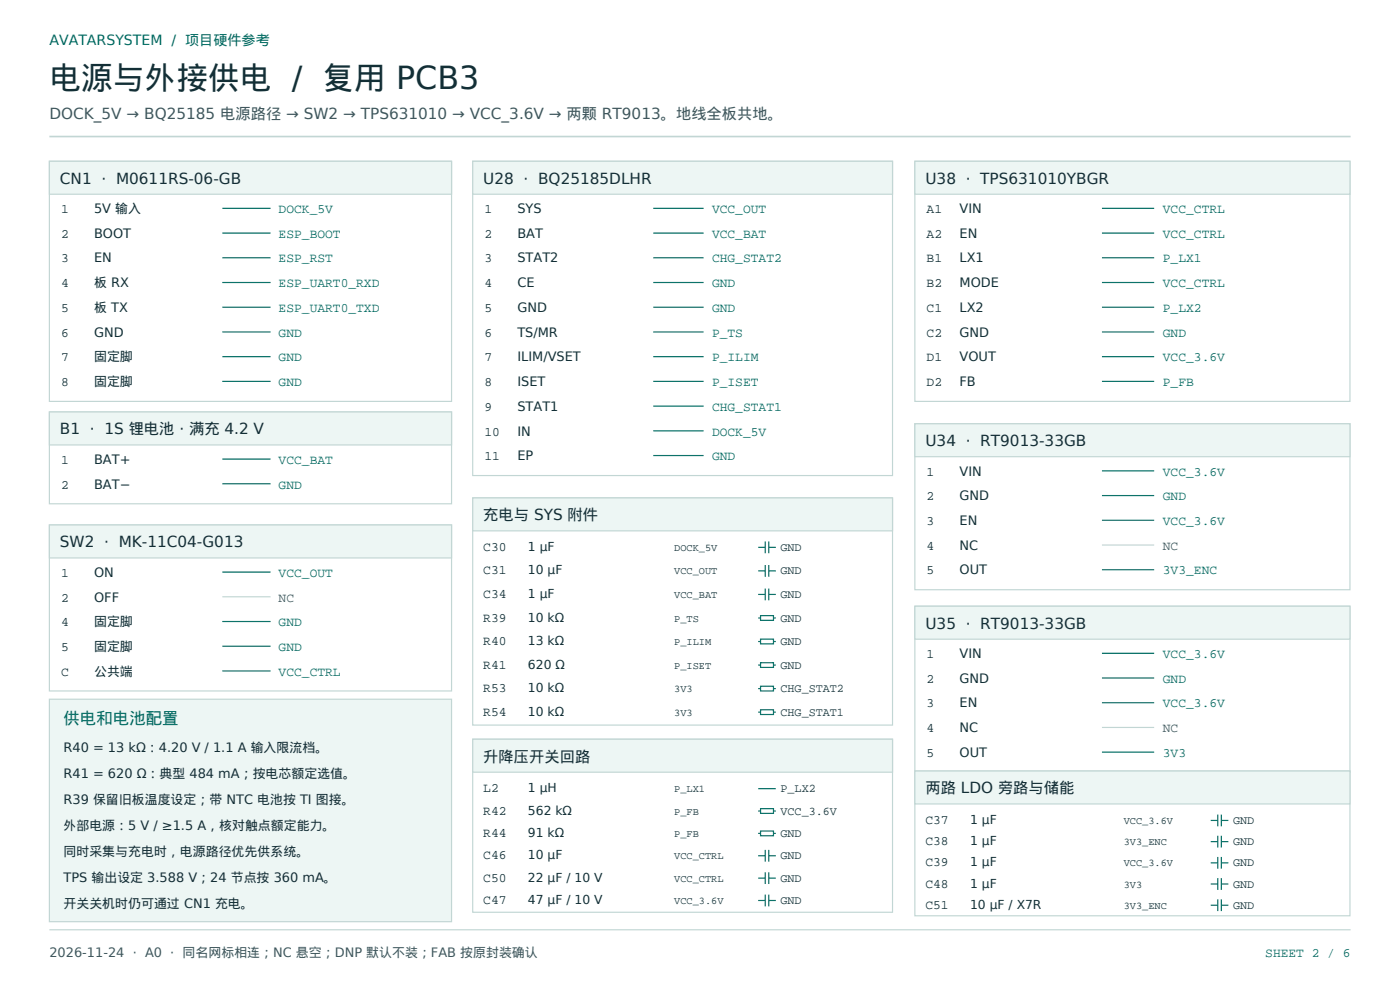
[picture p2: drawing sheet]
<svg xmlns="http://www.w3.org/2000/svg" width="420mm" height="297mm" viewBox="0 0 420 297" stroke-linecap="round" stroke-linejoin="round" font-family="sans-serif">
<defs><g id="words">
<text font-size="9.5" fill="#132f36" x="14.8" y="26.8">电源与外接供电 / 复用 PCB3</text>
<text font-size="4.9" fill="#006c63" x="19" y="217">供电和电池配置</text>
<text font-size="4.6" fill="#40565f" x="14.8" y="35.6">DOCK_5V → BQ25185 电源路径 → SW2 → TPS631010 → VCC_3.6V → 两颗 RT9013。地线全板共地。</text>
<g font-size="4.6" fill="#132f36">
<text x="18" y="55">CN1 · M0611RS-06-GB</text>
<text x="145" y="55">U28 · BQ25185DLHR</text>
<text x="277.6" y="55">U38 · TPS631010YBGR</text>
<text x="18" y="130.2">B1 · 1S 锂电池 · 满充 4.2 V</text>
<text x="277.6" y="133.7">U34 · RT9013-33GB</text>
<text x="145" y="155.9">充电与 SYS 附件</text>
<text x="18" y="164">SW2 · MK-11C04-G013</text>
<text x="277.6" y="188.4">U35 · RT9013-33GB</text>
<text x="145" y="228.2">升降压开关回路</text>
<text x="277.6" y="237.8">两路 LDO 旁路与储能</text>
</g>
<text font-size="4.2" fill="#006c63" x="14.8" y="13.4">AVATARSYSTEM / 项目硬件参考</text>
<g font-size="3.9" fill="#132f36">
<text x="18.3" y="63.9">1</text>
<text x="28.2" y="63.9">5V 输入</text>
<text x="145.3" y="63.9">1</text>
<text x="155.2" y="63.9">SYS</text>
<text x="278" y="63.9">A1</text>
<text x="287.9" y="63.9">VIN</text>
<text x="18.3" y="71.3">2</text>
<text x="28.2" y="71.3">BOOT</text>
<text x="145.3" y="71.3">2</text>
<text x="155.2" y="71.3">BAT</text>
<text x="278" y="71.3">A2</text>
<text x="287.9" y="71.3">EN</text>
<text x="18.3" y="78.7">3</text>
<text x="28.2" y="78.7">EN</text>
<text x="145.3" y="78.7">3</text>
<text x="155.2" y="78.7">STAT2</text>
<text x="278" y="78.7">B1</text>
<text x="287.9" y="78.7">LX1</text>
<text x="18.3" y="86.1">4</text>
<text x="28.2" y="86.1">板 RX</text>
<text x="145.3" y="86.1">4</text>
<text x="155.2" y="86.1">CE</text>
<text x="278" y="86.1">B2</text>
<text x="287.9" y="86.1">MODE</text>
<text x="18.3" y="93.5">5</text>
<text x="28.2" y="93.5">板 TX</text>
<text x="145.3" y="93.5">5</text>
<text x="155.2" y="93.5">GND</text>
<text x="278" y="93.5">C1</text>
<text x="287.9" y="93.5">LX2</text>
<text x="18.3" y="100.9">6</text>
<text x="28.2" y="100.9">GND</text>
<text x="145.3" y="100.9">6</text>
<text x="155.2" y="100.9">TS/MR</text>
<text x="278" y="100.9">C2</text>
<text x="287.9" y="100.9">GND</text>
<text x="18.3" y="108.3">7</text>
<text x="28.2" y="108.3">固定脚</text>
<text x="145.3" y="108.3">7</text>
<text x="155.2" y="108.3">ILIM/VSET</text>
<text x="278" y="108.3">D1</text>
<text x="287.9" y="108.3">VOUT</text>
<text x="18.3" y="115.7">8</text>
<text x="28.2" y="115.7">固定脚</text>
<text x="145.3" y="115.7">8</text>
<text x="155.2" y="115.7">ISET</text>
<text x="278" y="115.7">D2</text>
<text x="287.9" y="115.7">FB</text>
<text x="145.3" y="123.1">9</text>
<text x="155.2" y="123.1">STAT1</text>
<text x="145.3" y="130.5">10</text>
<text x="155.2" y="130.5">IN</text>
<text x="145.3" y="137.9">11</text>
<text x="155.2" y="137.9">EP</text>
<text x="18.3" y="139">1</text>
<text x="28.2" y="139">BAT+</text>
<text x="278" y="142.5">1</text>
<text x="287.9" y="142.5">VIN</text>
<text x="18.3" y="146.4">2</text>
<text x="28.2" y="146.4">BAT−</text>
<text x="278" y="149.9">2</text>
<text x="287.9" y="149.9">GND</text>
<text x="278" y="157.3">3</text>
<text x="287.9" y="157.3">EN</text>
<text x="145" y="165.1">C30</text>
<text x="278" y="164.7">4</text>
<text x="287.9" y="164.7">NC</text>
<text x="18.3" y="172.9">1</text>
<text x="28.2" y="172.9">ON</text>
<text x="145" y="172.2">C31</text>
<text x="278" y="172.2">5</text>
<text x="287.9" y="172.2">OUT</text>
<text x="145" y="179.2">C34</text>
<text x="18.3" y="180.3">2</text>
<text x="28.2" y="180.3">OFF</text>
<text x="18.3" y="187.7">4</text>
<text x="28.2" y="187.7">固定脚</text>
<text x="145" y="186.3">R39</text>
<text x="18.3" y="195.1">5</text>
<text x="28.2" y="195.1">固定脚</text>
<text x="145" y="193.3">R40</text>
<text x="278" y="197.2">1</text>
<text x="287.9" y="197.2">VIN</text>
<text x="18.3" y="202.5">C</text>
<text x="28.2" y="202.5">公共端</text>
<text x="145" y="200.4">R41</text>
<text x="145" y="207.4">R53</text>
<text x="278" y="204.6">2</text>
<text x="287.9" y="204.6">GND</text>
<text x="145" y="214.5">R54</text>
<text x="278" y="212">3</text>
<text x="287.9" y="212">EN</text>
<text x="278" y="219.4">4</text>
<text x="287.9" y="219.4">NC</text>
<text x="19" y="225.4">R40 = 13 kΩ：4.20 V / 1.1 A 输入限流档。</text>
<text x="278" y="226.8">5</text>
<text x="287.9" y="226.8">OUT</text>
<text x="19" y="233.2">R41 = 620 Ω：典型 484 mA；按电芯额定选值。</text>
<text x="145" y="237.4">L2</text>
<text x="19" y="240.9">R39 保留旧板温度设定；带 NTC 电池按 TI 图接。</text>
<text x="145" y="244.1">R42</text>
<text x="19" y="248.7">外部电源：5 V / ≥1.5 A，核对触点额定能力。</text>
<text x="145" y="250.8">R44</text>
<text x="277.6" y="246.9">C37</text>
<text x="19" y="256.5">同时采集与充电时，电源路径优先供系统。</text>
<text x="145" y="257.5">C46</text>
<text x="277.6" y="253.3">C38</text>
<text x="277.6" y="259.6">C39</text>
<text x="19" y="264.2">TPS 输出设定 3.588 V；24 节点按 360 mA。</text>
<text x="145" y="264.2">C50</text>
<text x="277.6" y="266">C48</text>
<text x="19" y="272">开关关机时仍可通过 CN1 充电。</text>
<text x="145" y="270.9">C47</text>
<text x="277.6" y="272.3">C51</text>
</g>
<g font-size="3.9" fill="#006c63">
<text x="83.6" y="63.9">DOCK_5V</text>
<text x="213.6" y="63.9">VCC_OUT</text>
<text x="348.9" y="63.9">VCC_CTRL</text>
<text x="83.6" y="71.3">ESP_BOOT</text>
<text x="213.6" y="71.3">VCC_BAT</text>
<text x="348.9" y="71.3">VCC_CTRL</text>
<text x="83.6" y="78.7">ESP_RST</text>
<text x="213.6" y="78.7">CHG_STAT2</text>
<text x="348.9" y="78.7">P_LX1</text>
<text x="83.6" y="86.1">ESP_UART0_RXD</text>
<text x="213.6" y="86.1">GND</text>
<text x="348.9" y="86.1">VCC_CTRL</text>
<text x="83.6" y="93.5">ESP_UART0_TXD</text>
<text x="213.6" y="93.5">GND</text>
<text x="348.9" y="93.5">P_LX2</text>
<text x="83.6" y="100.9">GND</text>
<text x="213.6" y="100.9">P_TS</text>
<text x="348.9" y="100.9">GND</text>
<text x="83.6" y="108.3">GND</text>
<text x="213.6" y="108.3">P_ILIM</text>
<text x="348.9" y="108.3">VCC_3.6V</text>
<text x="83.6" y="115.7">GND</text>
<text x="213.6" y="115.7">P_ISET</text>
<text x="348.9" y="115.7">P_FB</text>
<text x="213.6" y="123.1">CHG_STAT1</text>
<text x="213.6" y="130.5">DOCK_5V</text>
<text x="213.6" y="137.9">GND</text>
<text x="83.6" y="139">VCC_BAT</text>
<text x="348.9" y="142.5">VCC_3.6V</text>
<text x="83.6" y="146.4">GND</text>
<text x="348.9" y="149.9">GND</text>
<text x="348.9" y="157.3">VCC_3.6V</text>
<text x="83.6" y="172.9">VCC_OUT</text>
<text x="348.9" y="172.2">3V3_ENC</text>
<text x="83.6" y="187.7">GND</text>
<text x="83.6" y="195.1">GND</text>
<text x="348.9" y="197.2">VCC_3.6V</text>
<text x="83.6" y="202.5">VCC_CTRL</text>
<text x="348.9" y="204.6">GND</text>
<text x="348.9" y="212">VCC_3.6V</text>
<text x="348.9" y="226.8">3V3</text>
<text x="379.6" y="286.8">SHEET 2 / 6</text>
</g>
<g font-size="3.9" fill="#40565f">
<text x="348.9" y="164.7">NC</text>
<text x="83.6" y="180.3">NC</text>
<text x="348.9" y="219.4">NC</text>
<text x="14.8" y="286.8">2026-11-24 · A0 · 同名网标相连；NC 悬空；DNP 默认不装；FAB 按原封装确认</text>
</g>
<g font-size="3.7" fill="#132f36">
<text x="158.4" y="165.1">1 µF</text>
<text x="158.4" y="172.2">10 µF</text>
<text x="158.4" y="179.2">1 µF</text>
<text x="158.4" y="186.3">10 kΩ</text>
<text x="158.4" y="193.3">13 kΩ</text>
<text x="158.4" y="200.4">620 Ω</text>
<text x="158.4" y="207.4">10 kΩ</text>
<text x="158.4" y="214.5">10 kΩ</text>
<text x="158.4" y="237.4">1 µH</text>
<text x="158.4" y="244.1">562 kΩ</text>
<text x="158.4" y="250.8">91 kΩ</text>
<text x="291" y="246.9">1 µF</text>
<text x="158.4" y="257.5">10 µF</text>
<text x="291" y="253.3">1 µF</text>
<text x="291" y="259.6">1 µF</text>
<text x="158.4" y="264.2">22 µF / 10 V</text>
<text x="291" y="266">1 µF</text>
<text x="158.4" y="270.9">47 µF / 10 V</text>
<text x="291" y="272.3">10 µF / X7R</text>
</g>
<g font-size="3.5" fill="#132f36">
<text x="234.2" y="165.1">GND</text>
<text x="234.2" y="172.2">GND</text>
<text x="234.2" y="179.2">GND</text>
<text x="234.2" y="186.3">GND</text>
<text x="234.2" y="193.3">GND</text>
<text x="234.2" y="200.4">GND</text>
<text x="234.2" y="207.4">CHG_STAT2</text>
<text x="234.2" y="214.5">CHG_STAT1</text>
<text x="234.2" y="237.4">P_LX2</text>
<text x="234.2" y="244.1">VCC_3.6V</text>
<text x="234.2" y="250.8">GND</text>
<text x="369.9" y="246.9">GND</text>
<text x="234.2" y="257.5">GND</text>
<text x="369.9" y="253.3">GND</text>
<text x="369.9" y="259.6">GND</text>
<text x="234.2" y="264.2">GND</text>
<text x="369.9" y="266">GND</text>
<text x="234.2" y="270.9">GND</text>
<text x="369.9" y="272.3">GND</text>
</g>
<g font-size="3.1" fill="#132f36">
<text x="202.3" y="165.1">DOCK_5V</text>
<text x="202.3" y="172.2">VCC_OUT</text>
<text x="202.3" y="179.2">VCC_BAT</text>
<text x="202.3" y="186.3">P_TS</text>
<text x="202.3" y="193.3">P_ILIM</text>
<text x="202.3" y="200.4">P_ISET</text>
<text x="202.3" y="207.4">3V3</text>
<text x="202.3" y="214.5">3V3</text>
<text x="202.3" y="237.4">P_LX1</text>
<text x="202.3" y="244.1">P_FB</text>
<text x="202.3" y="250.8">P_FB</text>
<text x="337.1" y="246.9">VCC_3.6V</text>
<text x="202.3" y="257.5">VCC_CTRL</text>
<text x="337.1" y="253.3">3V3_ENC</text>
<text x="337.1" y="259.6">VCC_3.6V</text>
<text x="202.3" y="264.2">VCC_CTRL</text>
<text x="337.1" y="266">3V3</text>
<text x="202.3" y="270.9">VCC_3.6V</text>
<text x="337.1" y="272.3">3V3_ENC</text>
</g>
</g></defs>
<path d="M14.8 40.9h390.4" fill="none" stroke="#c2d6d4" stroke-width=".49"/>
<path d="M14.8 48.3h120.7v72h-120.7zM14.8 278.7h390.4" fill="none" stroke="#c2d6d4" stroke-width=".35"/>
<path d="M14.8 48.3h120.7v9.9h-120.7z" fill-rule="evenodd" fill="#edf6f4" stroke="#c2d6d4" stroke-width=".35"/>
<path d="M66.7 62.4h14.5M66.7 69.8h14.5M66.7 77.3h14.5M66.7 84.7h14.5M66.7 92.1h14.5M66.7 99.5h14.5M66.7 106.9h14.5M66.7 114.3h14.5" fill="none" stroke="#006c63" stroke-width=".35"/>
<path d="M141.8 48.3h126v94.2h-126z" fill="none" stroke="#c2d6d4" stroke-width=".35"/>
<path d="M141.8 48.3h126v9.9h-126z" fill-rule="evenodd" fill="#edf6f4" stroke="#c2d6d4" stroke-width=".35"/>
<path d="M196 62.4h15.1M196 69.8h15.1M196 77.3h15.1M196 84.7h15.1M196 92.1h15.1M196 99.5h15.1M196 106.9h15.1M196 114.3h15.1M196 121.7h15.1M196 129.1h15.1M196 136.5h15.1" fill="none" stroke="#006c63" stroke-width=".35"/>
<path d="M274.5 48.3h130.5v72h-130.5z" fill="none" stroke="#c2d6d4" stroke-width=".35"/>
<path d="M274.5 48.3h130.5v9.9h-130.5z" fill-rule="evenodd" fill="#edf6f4" stroke="#c2d6d4" stroke-width=".35"/>
<path d="M330.6 62.4h15.7M330.6 69.8h15.7M330.6 77.3h15.7M330.6 84.7h15.7M330.6 92.1h15.7M330.6 99.5h15.7M330.6 106.9h15.7M330.6 114.3h15.7" fill="none" stroke="#006c63" stroke-width=".35"/>
<path d="M14.8 123.5h120.7v27.5h-120.7z" fill="none" stroke="#c2d6d4" stroke-width=".35"/>
<path d="M14.8 123.5h120.7v9.8h-120.7z" fill-rule="evenodd" fill="#edf6f4" stroke="#c2d6d4" stroke-width=".35"/>
<path d="M66.7 137.6h14.5M66.7 145h14.5" fill="none" stroke="#006c63" stroke-width=".35"/>
<path d="M14.8 157.3h120.7v49.8h-120.7z" fill="none" stroke="#c2d6d4" stroke-width=".35"/>
<path d="M14.8 157.3h120.7v9.9h-120.7z" fill-rule="evenodd" fill="#edf6f4" stroke="#c2d6d4" stroke-width=".35"/>
<path d="M66.7 171.4h14.5M66.7 186.3h14.5M66.7 193.7h14.5M66.7 201.1h14.5" fill="none" stroke="#006c63" stroke-width=".35"/>
<path d="M274.5 127h130.5v49.7h-130.5zM66.7 178.9h14.5" fill="none" stroke="#c2d6d4" stroke-width=".35"/>
<path d="M274.5 127h130.5v9.9h-130.5z" fill-rule="evenodd" fill="#edf6f4" stroke="#c2d6d4" stroke-width=".35"/>
<path d="M330.6 141.1h15.7M330.6 148.5h15.7M330.6 155.9h15.7M330.6 170.7h15.7" fill="none" stroke="#006c63" stroke-width=".35"/>
<path d="M330.6 163.3h15.7M274.5 181.7h130.5v49.7h-130.5z" fill="none" stroke="#c2d6d4" stroke-width=".35"/>
<path d="M274.5 181.7h130.5v9.9h-130.5z" fill-rule="evenodd" fill="#edf6f4" stroke="#c2d6d4" stroke-width=".35"/>
<path d="M330.6 195.8h15.7M330.6 203.2h15.7M330.6 210.6h15.7M330.6 225.4h15.7" fill="none" stroke="#006c63" stroke-width=".35"/>
<path d="M141.8 149.2h126v68.1h-126zM330.6 218h15.7" fill="none" stroke="#c2d6d4" stroke-width=".35"/>
<path d="M141.8 149.2h126v9.9h-126z" fill-rule="evenodd" fill="#edf6f4" stroke="#c2d6d4" stroke-width=".35"/>
<g fill="none" stroke="#006c63" stroke-width=".35">
<path d="M227.5 164h2.1M227.5 171.1h2.1M227.5 178.2h2.1M229.6 162.3v3.5M229.6 169.3v3.6M229.6 176.4v3.5M230.6 164h2.1M230.6 162.3v3.5M230.6 169.3v3.6M230.6 176.4v3.5M230.6 171.1h2.1M230.6 178.2h2.1"/>
<path d="M227.5 185.2h.7M227.5 192.3h.7M227.5 199.3h.7M228.2 184.5h3.8v1.4h-3.8zM228.2 191.6h3.8v1.4h-3.8zM228.2 198.6h3.8v1.4h-3.8zM232 185.2h.7M232 192.3h.7M232 199.3h.7M227.5 206.4h.7M227.5 213.4h.7M228.2 205.7h3.8v1.4h-3.8z"/>
<path d="M228.2 212.7h3.8v1.4h-3.8zM232 206.4h.7M232 213.4h.7"/>
</g>
<path d="M141.8 221.5h126v51.9h-126z" fill="none" stroke="#c2d6d4" stroke-width=".35"/>
<path d="M141.8 221.5h126v9.9h-126z" fill-rule="evenodd" fill="#edf6f4" stroke="#c2d6d4" stroke-width=".35"/>
<g fill="none" stroke="#006c63" stroke-width=".35">
<path d="M227.5 236.4h5.2M227.5 243.1h.7M227.5 249.8h.7M227.5 256.5h2.1M228.2 242.4h3.8v1.4h-3.8zM228.2 249.1h3.8v1.4h-3.8zM229.6 254.7v3.5M230.6 256.5h2.1M230.6 254.7v3.5M232 243.1h.7M232 249.8h.7M227.5 263.2h2.1"/>
<path d="M227.5 269.9h2.1M229.6 261.4v3.5M229.6 268.1v3.5M230.6 261.4v3.5M230.6 268.1v3.5M230.6 263.2h2.1M230.6 269.9h2.1"/>
</g>
<path d="M274.5 231.1h130.5v43.4h-130.5z" fill="none" stroke="#c2d6d4" stroke-width=".35"/>
<path d="M274.5 231.1h130.5v9.8h-130.5z" fill-rule="evenodd" fill="#edf6f4" stroke="#c2d6d4" stroke-width=".35"/>
<g fill="none" stroke="#006c63" stroke-width=".35">
<path d="M363.2 245.9h2.1M363.2 252.2h2.1M363.2 258.6h2.1M365.3 244.1v3.5M365.3 250.5v3.5M365.3 256.8v3.5M366.4 245.9h2.1M366.4 244.1v3.5M366.4 250.5v3.5M366.4 256.8v3.5M366.4 252.2h2.1M366.4 258.6h2.1"/>
<path d="M363.2 264.9h2.1M363.2 271.3h2.1M365.3 263.2v3.5M365.3 269.5v3.6M366.4 263.2v3.5M366.4 269.5v3.6M366.4 264.9h2.1M366.4 271.3h2.1"/>
</g>
<path d="M14.8 209.6h120.7v66.6h-120.7z" fill-rule="evenodd" fill="#edf6f4" stroke="#c2d6d4" stroke-width=".35"/>
<use href="#words"/>
</svg>
